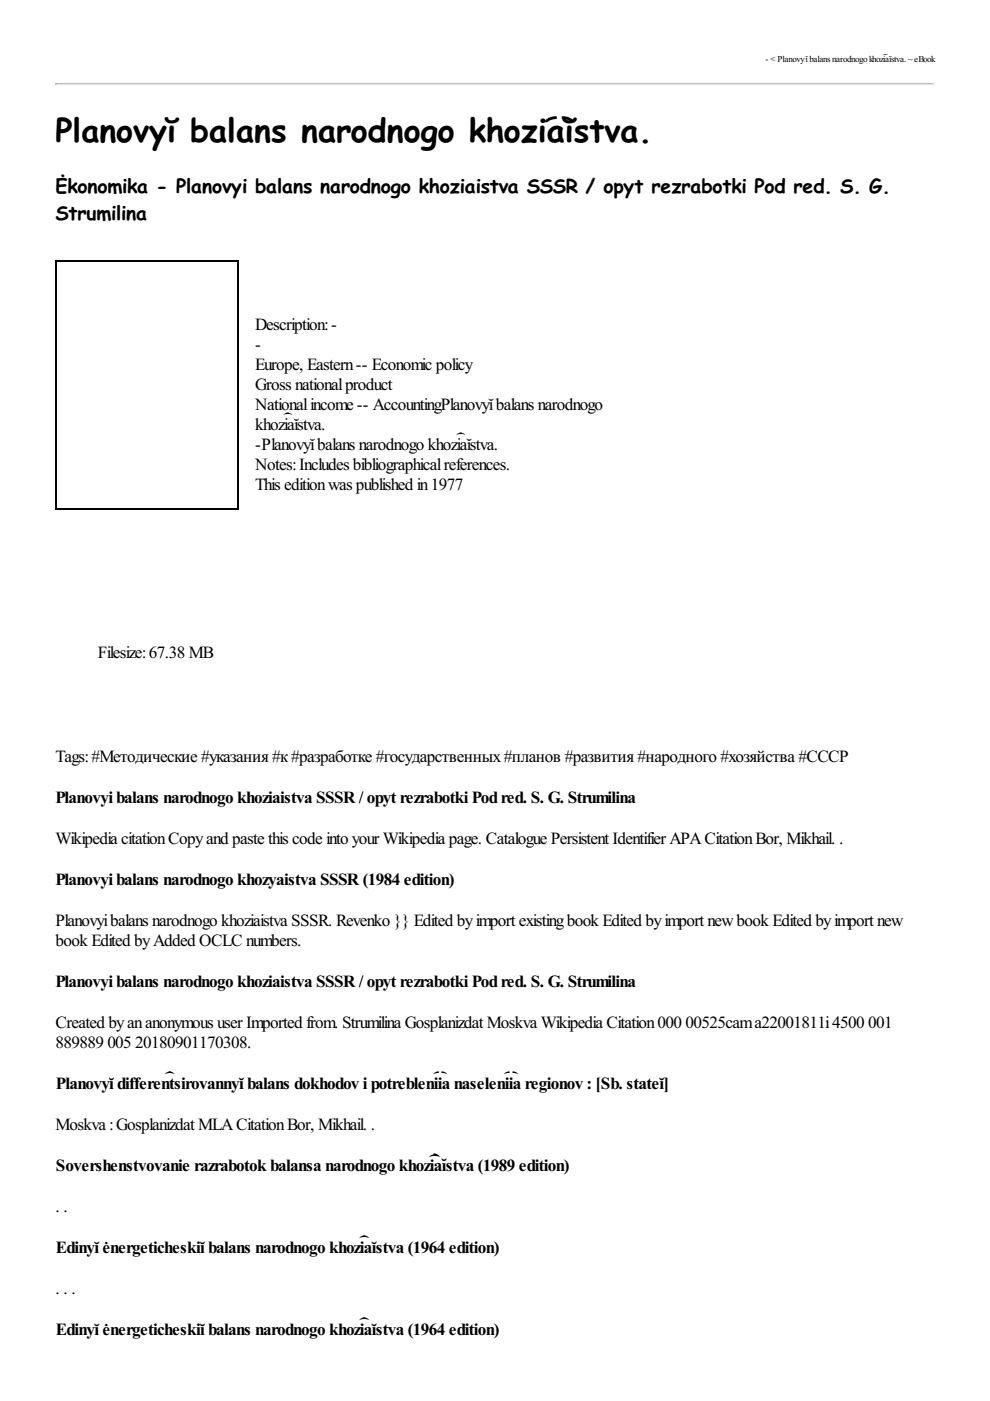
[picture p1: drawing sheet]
<svg xmlns="http://www.w3.org/2000/svg" width="210mm" height="297mm" viewBox="0 0 210 297" stroke-linecap="round" stroke-linejoin="round" font-family="sans-serif">
<defs><g id="words">
<text font-size="9.5" x="11.7" y="30.2">Planovyĭ balans narodnogo khoziaĭstva.</text>
<text font-size="8.3" x="115.9" y="30.2">︠︡</text>
<g font-size="5.7">
<text x="11.7" y="41">Ėkonomika - Planovyi balans narodnogo khoziaistva SSSR / opyt rezrabotki Pod red. S. G.</text>
<text x="11.7" y="46.7">Strumilina</text>
</g>
<g font-size="4">
<text x="54.1" y="70">Description:-</text>
<text x="54.1" y="74.2">-</text>
<text x="54.1" y="78.4">Europe, Eastern-- Economic policy</text>
<text x="54.1" y="82.7">Gross nationalproduct</text>
<text x="54.1" y="86.9">Nationalincome -- AccountingPlanovyĭbalans narodnogo</text>
<text x="60.2" y="90">︠︡</text>
<text x="54.1" y="91.1">khoziaĭstva.</text>
<text x="54.1" y="95.4">-Planovyĭbalans narodnogo khoziaĭstva.</text>
<text x="96.8" y="94.2">︠︡</text>
<text x="54.1" y="99.6">Notes:Includes bibliographicalreferences.</text>
<text x="54.1" y="103.8">This editionwas published in1977</text>
<text x="20.7" y="139.4">Filesize:67.38 MB</text>
<text x="11.7" y="161.6">Tags:#Методические #указания#к#разработке #государственных#планов #развития#народного #хозяйства #СССР</text>
<text x="11.7" y="170.3">Planovyi balans narodnogo khoziaistva SSSR /opyt rezrabotki Podred. S. G. Strumilina</text>
<text x="11.7" y="179">Wikipedia citationCopyand paste this code into yourWikipedia page. Catalogue PersistentIdentifierAPACitationBor, Mikhail. .</text>
<text x="11.7" y="187.7">Planovyi balans narodnogo khozyaistva SSSR (1984 edition)</text>
<text x="11.7" y="196.4">Planovyibalans narodnogo khoziaistva SSSR. Revenko }} Edited byimportexistingbook Edited byimportnewbook Edited byimportnew</text>
<text x="11.7" y="200.6">book Edited byAdded OCLC numbers.</text>
<text x="11.7" y="209.3">Planovyi balans narodnogo khoziaistva SSSR /opyt rezrabotki Podred. S. G. Strumilina</text>
<text x="11.7" y="218">Created byananonymous userImported from. Strumilina GosplanizdatMoskva Wikipedia Citation000</text>
<text x="145.3" y="218">00525cama22001811i4500</text>
<text x="184.1" y="218">001</text>
<text x="11.7" y="222.2">889889</text>
<text x="22.8" y="222.2">005</text>
<text x="28.7" y="222.2">20180901170308.</text>
<text x="11.8" y="230.9">Planovyĭdifferentsirovannyĭbalans dokhodov i potrebleniia naseleniia regionov : [Sb. stateĭ]</text>
<text x="35.1" y="229.6">︠︡</text>
<text x="92" y="229.6">︠︡</text>
<text x="107" y="229.6">︠︡</text>
<text x="11.7" y="239.6">Moskva :GosplanizdatMLACitationBor, Mikhail. .</text>
<text x="11.8" y="248.2">Sovershenstvovanie razrabotok balansa narodnogo khoz͡</text>
<text x="91.1" y="248.2">iaı̆stva (1989 edition)</text>
<text x="92" y="247">︡</text>
<text x="11.7" y="256.9">. .</text>
<text x="11.8" y="265.6">Edinyĭėnergeticheskiĭbalans narodnogo khoziaĭstva (1964 edition)</text>
<text x="76.3" y="264.4">︠︡</text>
<text x="11.7" y="274.3">. . .</text>
<text x="76.3" y="281.7">︠︡</text>
<text x="11.8" y="283">Edinyĭėnergeticheskiĭbalans narodnogo khoziaĭstva (1964 edition)</text>
</g>
<g font-size="2.1">
<text x="162.3" y="13.2">- &lt; Planovyĭbalansnarodnogokhoziaĭstva. ~eBook</text>
<text x="187.3" y="12.7">︠︡</text>
</g>
</g></defs>
<path d="M11.7 17.8h186.4" fill="none" stroke="#9a9a9a" stroke-width=".21"/>
<path d="M11.7 18h186.4" fill="none" stroke="#eee" stroke-width=".21"/>
<path d="M11.7 17.7h.3l-.3 .4z" fill="#9a9a9a"/>
<path d="M198.1 17.7v.4h-.2z" fill="#eee"/>
<path d="M11.7 55.4h39M12 55.2v52.9M50.5 55.2v52.9M11.7 107.9h39" fill="none" stroke="#000" stroke-width=".42"/>
<use href="#words"/>
</svg>
